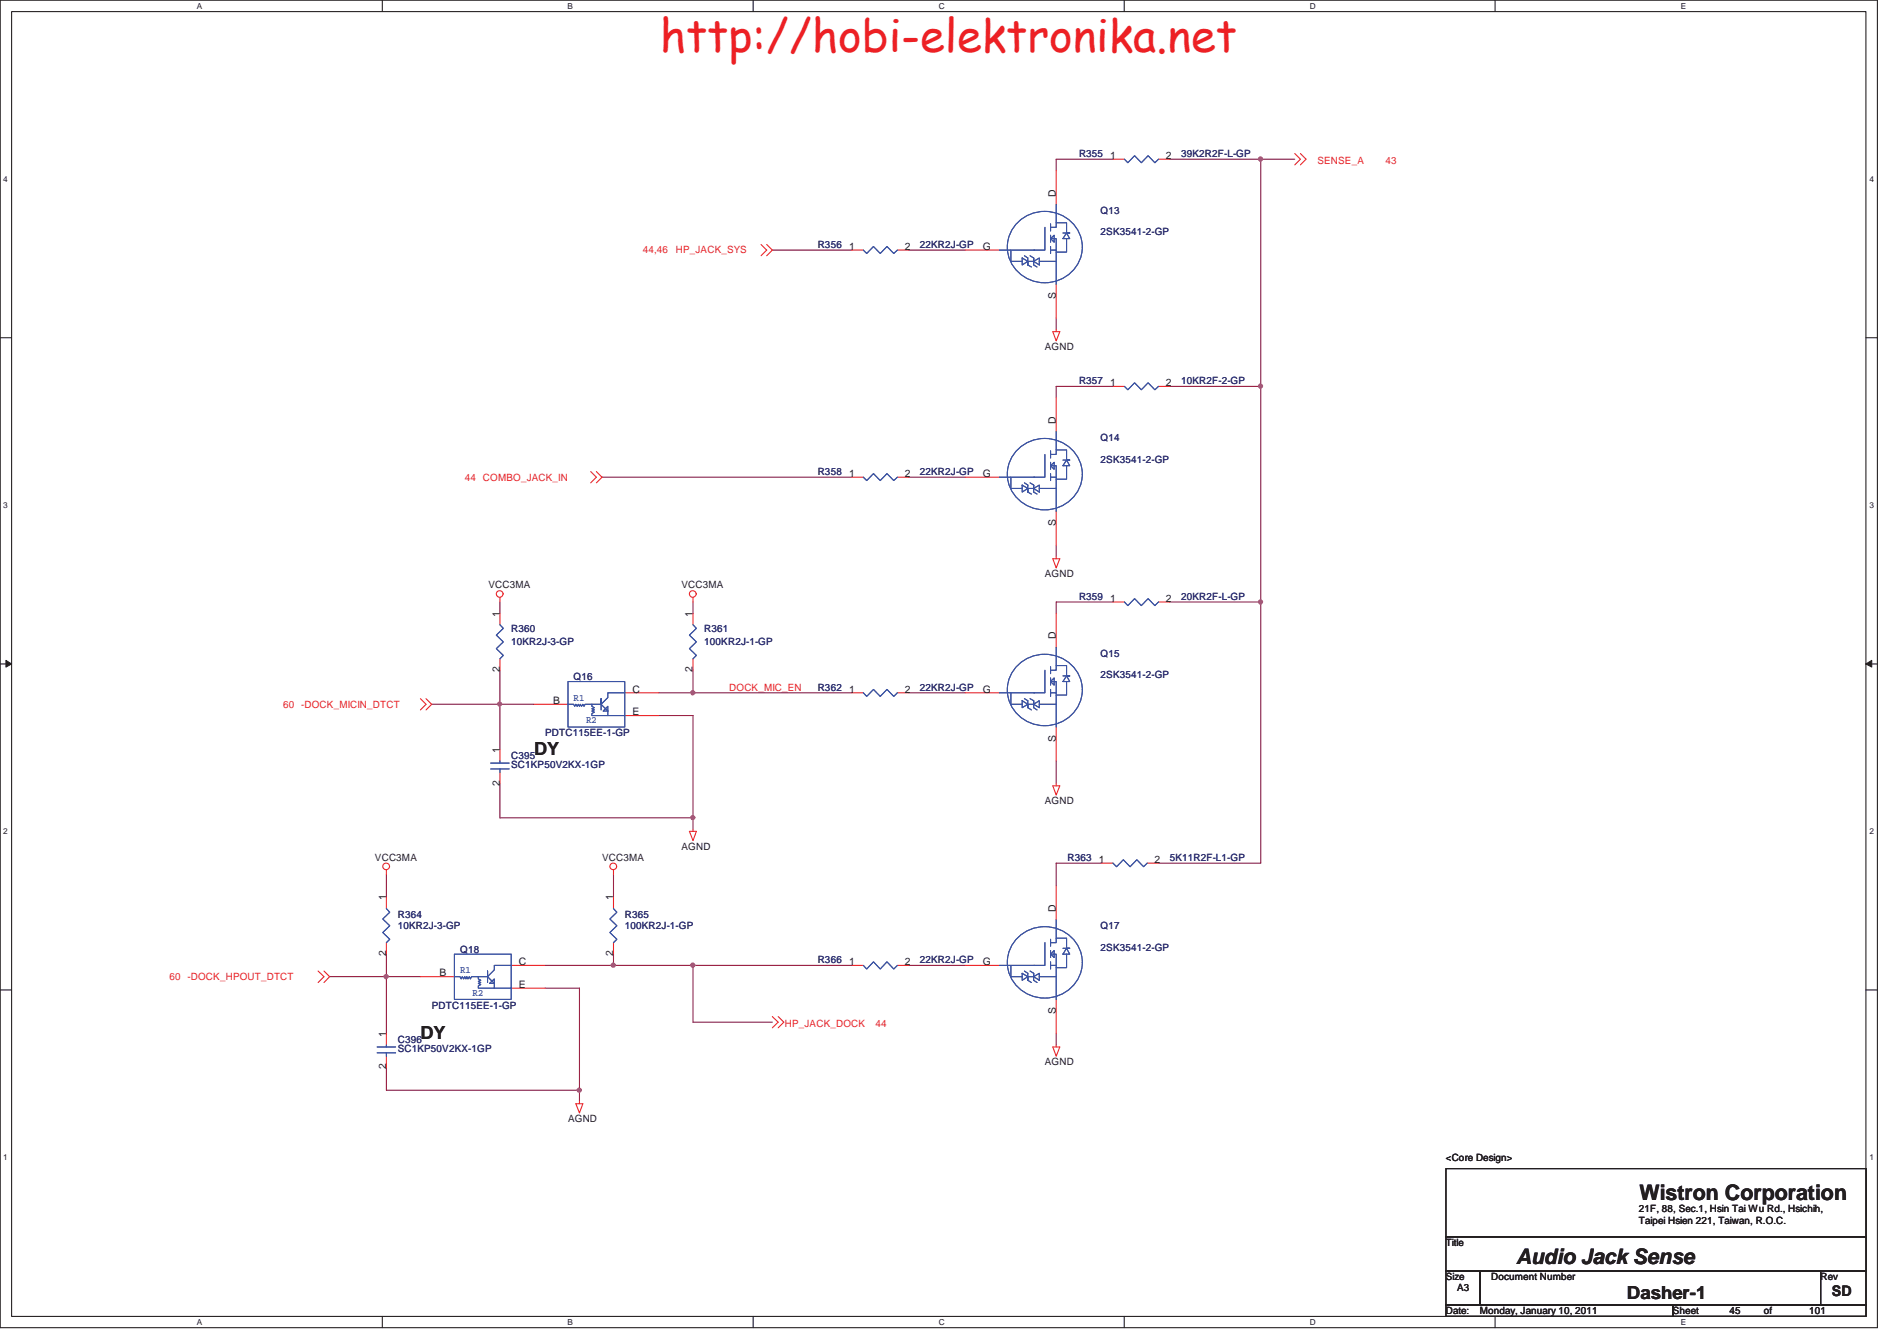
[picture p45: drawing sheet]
<svg xmlns="http://www.w3.org/2000/svg" width="297mm" height="210mm" viewBox="0 0 297 210" stroke-linecap="round" stroke-linejoin="round" font-family="sans-serif">
<defs><g id="words">
<text font-size="7.1" fill="#ed2024" x="103.3" y="8.1">http://hobi-elektronika.net</text>
<g font-size="3.3" fill="#231f20">
<text x="256.7" y="187.9">Wistron Corporation</text>
<text x="237.4" y="197.9">Audio Jack Sense</text>
</g>
<g font-size="2.8" fill="#231f20">
<text x="83.7" y="118.2">DY</text>
<text x="65.9" y="162.7">DY</text>
<text x="254.8" y="203.4">Dasher-1</text>
</g>
<text font-size="2.3" fill="#231f20" x="286.8" y="202.9">SD</text>
<g font-size="1.6" fill="#2d2d72">
<text x="169" y="24.6">R355</text>
<text x="185" y="24.6">39K2R2F-L-GP</text>
<text x="172.3" y="33.5">Q13</text>
<text x="128" y="38.8">R356</text>
<text x="144" y="38.8">22KR2J-GP</text>
<text x="172.3" y="36.9">2SK3541-2-GP</text>
<text x="169" y="60.2">R357</text>
<text x="185" y="60.2">10KR2F-2-GP</text>
<text x="172.3" y="69">Q14</text>
<text x="128" y="74.4">R358</text>
<text x="144" y="74.4">22KR2J-GP</text>
<text x="172.3" y="72.4">2SK3541-2-GP</text>
<text x="169" y="93.9">R359</text>
<text x="185" y="93.9">20KR2F-L-GP</text>
<text x="80" y="98.9">R360</text>
<text x="80" y="101">10KR2J-3-GP</text>
<text x="110.3" y="98.9">R361</text>
<text x="110.3" y="101">100KR2J-1-GP</text>
<text x="89.8" y="106.5">Q16</text>
<text x="172.3" y="102.8">Q15</text>
<text x="172.3" y="106.2">2SK3541-2-GP</text>
<text x="128" y="108.2">R362</text>
<text x="144" y="108.2">22KR2J-GP</text>
<text x="80" y="118.8">C395</text>
<text x="85.4" y="115.3">PDTC115EE-1-GP</text>
<text x="80" y="120.3">SC1KP50V2KX-1GP</text>
<text x="167.2" y="134.8">R363</text>
<text x="183.2" y="134.8">5K11R2F-L1-GP</text>
<text x="62.3" y="143.7">R364</text>
<text x="97.8" y="143.7">R365</text>
<text x="62.3" y="145.5">10KR2J-3-GP</text>
<text x="72.1" y="149.2">Q18</text>
<text x="97.8" y="145.5">100KR2J-1-GP</text>
<text x="172.3" y="145.5">Q17</text>
<text x="172.3" y="148.9">2SK3541-2-GP</text>
<text x="128" y="150.8">R366</text>
<text x="144" y="150.8">22KR2J-GP</text>
<text x="67.6" y="157.9">PDTC115EE-1-GP</text>
<text x="62.3" y="163.3">C396</text>
<text x="62.3" y="164.7">SC1KP50V2KX-1GP</text>
</g>
<g font-size="1.6" fill="#231f20">
<text x="173.9" y="24.9">1</text>
<text x="182.5" y="24.9">2</text>
<text x="165.3" y="30.8" transform="rotate(-90 165.3 30.8)">D</text>
<text x="133" y="39.1">1</text>
<text x="141.7" y="39.1">2</text>
<text x="153.9" y="39.1">G</text>
<text x="165.3" y="46.8" transform="rotate(-90 165.3 46.8)">S</text>
<text x="163.6" y="54.8">AGND</text>
<text x="173.9" y="60.4">1</text>
<text x="182.5" y="60.4">2</text>
<text x="165.3" y="66.3" transform="rotate(-90 165.3 66.3)">D</text>
<text x="133" y="74.7">1</text>
<text x="141.7" y="74.7">2</text>
<text x="153.9" y="74.7">G</text>
<text x="165.3" y="82.3" transform="rotate(-90 165.3 82.3)">S</text>
<text x="76.5" y="92.1">VCC3MA</text>
<text x="106.7" y="92.1">VCC3MA</text>
<text x="163.6" y="90.4">AGND</text>
<text x="173.9" y="94.2">1</text>
<text x="182.5" y="94.2">2</text>
<text x="78.2" y="96.6" transform="rotate(-90 78.2 96.6)">1</text>
<text x="108.4" y="96.6" transform="rotate(-90 108.4 96.6)">1</text>
<text x="165.3" y="100.1" transform="rotate(-90 165.3 100.1)">D</text>
<text x="78.2" y="105.2" transform="rotate(-90 78.2 105.2)">2</text>
<text x="108.4" y="105.2" transform="rotate(-90 108.4 105.2)">2</text>
<text x="86.6" y="110.2">B</text>
<text x="99" y="112">E</text>
<text x="99" y="108.4">C</text>
<text x="133" y="108.4">1</text>
<text x="141.7" y="108.4">2</text>
<text x="153.9" y="108.4">G</text>
<text x="78.2" y="117.9" transform="rotate(-90 78.2 117.9)">1</text>
<text x="165.3" y="116.1" transform="rotate(-90 165.3 116.1)">S</text>
<text x="78.2" y="123" transform="rotate(-90 78.2 123)">2</text>
<text x="163.6" y="125.9">AGND</text>
<text x="58.7" y="134.8">VCC3MA</text>
<text x="94.3" y="134.8">VCC3MA</text>
<text x="106.7" y="133">AGND</text>
<text x="172.1" y="135.1">1</text>
<text x="180.8" y="135.1">2</text>
<text x="60.5" y="141" transform="rotate(-90 60.5 141)">1</text>
<text x="96" y="141" transform="rotate(-90 96 141)">1</text>
<text x="165.3" y="142.8" transform="rotate(-90 165.3 142.8)">D</text>
<text x="60.5" y="149.7" transform="rotate(-90 60.5 149.7)">2</text>
<text x="96" y="149.7" transform="rotate(-90 96 149.7)">2</text>
<text x="68.8" y="152.9">B</text>
<text x="81.2" y="154.7">E</text>
<text x="81.2" y="151.1">C</text>
<text x="133" y="151.1">1</text>
<text x="141.7" y="151.1">2</text>
<text x="153.9" y="151.1">G</text>
<text x="165.3" y="158.7" transform="rotate(-90 165.3 158.7)">S</text>
<text x="60.5" y="167.4" transform="rotate(-90 60.5 167.4)">2</text>
<text x="60.5" y="162.3" transform="rotate(-90 60.5 162.3)">1</text>
<text x="163.6" y="166.8">AGND</text>
<text x="89" y="175.7">AGND</text>
<text x="226.4" y="181.8">&lt;Core Design&gt;</text>
<text x="256.6" y="189.8">21F, 88, Sec.1, Hsin Tai Wu Rd., Hsichih,</text>
<text x="256.6" y="191.6">Taipei Hsien 221, Taiwan, R.O.C.</text>
<text x="226.4" y="195.1">Title</text>
<text x="226.4" y="200.4">Size</text>
<text x="228.2" y="202.2">A3</text>
<text x="233.5" y="200.4">Document Number</text>
<text x="285.1" y="200.4">Rev</text>
<text x="226.4" y="205.8">Date:</text>
<text x="231.7" y="205.8">Monday, January 10, 2011</text>
<text x="261.9" y="205.8">Sheet</text>
<text x="270.8" y="205.8">45</text>
<text x="276.2" y="205.8">of</text>
<text x="283.3" y="205.8">101</text>
</g>
<g font-size="1.6" fill="#ec2426">
<text x="206.3" y="25.7">SENSE_A</text>
<text x="216.9" y="25.7">43</text>
<text x="100.7" y="39.7">44,46</text>
<text x="105.8" y="39.7">HP_JACK_SYS</text>
<text x="72.8" y="75.3">44 COMBO_JACK_IN</text>
<text x="44.3" y="110.8">60 -DOCK_MICIN_DTCT</text>
<text x="114.2" y="108.2">DOCK_MIC_EN</text>
<text x="26.5" y="153.5">60 -DOCK_HPOUT_DTCT</text>
<text x="122.9" y="160.8">HP_JACK_DOCK</text>
<text x="137.1" y="160.8">44</text>
</g>
<g font-size="1.6" fill="#3a53a4">
<text x="89.8" y="109.7">R1</text>
<text x="91.8" y="113.3">R2</text>
<text x="72.1" y="152.4">R1</text>
<text x="74" y="156">R2</text>
</g>
<g font-size="1.3" fill="#231f20">
<text x="30.8" y="1.4">A</text>
<text x="88.9" y="1.4">B</text>
<text x="147" y="1.4">C</text>
<text x="205.1" y="1.4">D</text>
<text x="263.2" y="1.4">E</text>
<text x=".5" y="28.5">4</text>
<text x="292.7" y="28.5">4</text>
<text x=".5" y="79.6">3</text>
<text x="292.7" y="79.6">3</text>
<text x=".5" y="130.6">2</text>
<text x="292.7" y="130.6">2</text>
<text x=".5" y="181.7">1</text>
<text x="292.7" y="181.7">1</text>
<text x="30.8" y="207.4">A</text>
<text x="88.9" y="207.4">B</text>
<text x="147" y="207.4">C</text>
<text x="205.1" y="207.4">D</text>
<text x="263.2" y="207.4">E</text>
</g>
</g></defs>
<path d="M0 0h294v207.9h-294zM1.8 1.8h290.4v204.3h-290.4z" fill="none" stroke="#231f20" stroke-width=".17"/>
<g fill="#fff">
<path d="M30.8 .2h.8v1.4h-.8z"/>
<path d="M30.8 206.3h.8v1.4h-.8z"/>
</g>
<path d="M59.9 0v1.8M59.9 206.1v1.8" fill="none" stroke="#231f20" stroke-width=".17"/>
<g fill="#fff">
<path d="M88.9 .2h.8v1.4h-.8z"/>
<path d="M88.9 206.3h.8v1.4h-.8z"/>
</g>
<path d="M117.9 0v1.8M117.9 206.1v1.8" fill="none" stroke="#231f20" stroke-width=".17"/>
<g fill="#fff">
<path d="M146.9 .2h.9v1.4h-.9z"/>
<path d="M146.9 206.3h.9v1.4h-.9z"/>
</g>
<path d="M176 0v1.8M176 206.1v1.8" fill="none" stroke="#231f20" stroke-width=".17"/>
<g fill="#fff">
<path d="M205 .2h.9v1.4h-.9z"/>
<path d="M205 206.3h.9v1.4h-.9z"/>
</g>
<path d="M234.1 0v1.8M234.1 206.1v1.8" fill="none" stroke="#231f20" stroke-width=".17"/>
<g fill="#fff">
<path d="M263.1 .2h.8v1.4h-.8z"/>
<path d="M263.1 206.3h.8v1.4h-.8z"/>
<path d="M.5 27.3h.7v1.4h-.7z"/>
<path d="M292.7 27.3h.6v1.4h-.6z"/>
<path d="M.5 78.4h.7v1.4h-.7z"/>
<path d="M292.7 78.4h.6v1.4h-.6z"/>
</g>
<path d="M0 52.9h1.8M292.2 52.9h1.8" fill="none" stroke="#231f20" stroke-width=".17"/>
<g fill="#fff">
<path d="M.5 129.5h.7v1.4h-.7z"/>
<path d="M292.7 129.5h.6v1.4h-.6z"/>
</g>
<path d="M0 104h1.8M292.2 104h1.8" fill="none" stroke="#231f20" stroke-width=".17"/>
<path d="M.9 103.4l.9 .6-.9 .5z" fill="#231f20"/>
<path d="M.9 103.4l.9 .6-.9 .5z" fill="none" stroke="#231f20" stroke-width=".16"/>
<path d="M292.2 104l.9-.6v1.1z" fill="#231f20"/>
<path d="M292.2 104l.9-.6v1.1z" fill="none" stroke="#231f20" stroke-width=".16"/>
<g fill="#fff">
<path d="M.5 180.6h.7v1.4h-.7z"/>
<path d="M292.7 180.6h.6v1.4h-.6z"/>
</g>
<path d="M0 155h1.8M292.2 155h1.8" fill="none" stroke="#231f20" stroke-width=".17"/>
<path d="M174.3 60.5h-8.9v1.8M197.4 60.5v33.8M85.4 154.7h5.3" fill="none" stroke="#7f1542" stroke-width=".17"/>
<circle cx="197.4" cy="60.5" r=".32" fill="#b8529f"/>
<circle cx="197.4" cy="60.5" r=".32" fill="none" stroke="#b8529f" stroke-width=".17"/>
<path d="M142.3 39.2h8.9M183.2 24.9h14.2M94.3 74.7h39.1M142.3 74.7h8.9M183.2 60.5h14.2M78.3 110.3v7.1M103.2 112h5.3M103.2 108.5h5.3M85.4 151.2h10.7" fill="none" stroke="#7f1542" stroke-width=".17"/>
<circle cx="78.2" cy="110.2" r=".32" fill="#b8529f"/>
<circle cx="78.2" cy="110.2" r=".32" fill="none" stroke="#b8529f" stroke-width=".17"/>
<path d="M120.9 39.2h12.5M197.4 24.9v35.6M78.3 105v5.3h-10.7" fill="none" stroke="#7f1542" stroke-width=".17"/>
<circle cx="197.4" cy="24.9" r=".32" fill="#b8529f"/>
<circle cx="197.4" cy="24.9" r=".32" fill="none" stroke="#b8529f" stroke-width=".17"/>
<path d="M165.4 24.9h8.9M197.4 24.9h5.3M165.4 49.8v1.8M165.4 85.4v1.8M165.4 119.2v3.5M60.5 137v3.5M96.1 137v3.5M60.5 149.4v3.5M60.5 167.2v3.5h30.2M165.4 161.8v1.8" fill="none" stroke="#7f1542" stroke-width=".17"/>
<circle cx="90.7" cy="170.7" r=".32" fill="#b8529f"/>
<circle cx="90.7" cy="170.7" r=".32" fill="none" stroke="#b8529f" stroke-width=".17"/>
<path d="M165.4 24.9v1.8M60.5 152.9h5.3M90.7 154.7v17.8" fill="none" stroke="#7f1542" stroke-width=".17"/>
<circle cx="60.5" cy="152.9" r=".32" fill="#b8529f"/>
<circle cx="60.5" cy="152.9" r=".32" fill="none" stroke="#b8529f" stroke-width=".17"/>
<path d="M78.3 94.3v1.8M108.5 94.3v1.8M78.3 122.7v5.4h30.2" fill="none" stroke="#7f1542" stroke-width=".17"/>
<circle cx="108.5" cy="128" r=".32" fill="#b8529f"/>
<circle cx="108.5" cy="128" r=".32" fill="none" stroke="#b8529f" stroke-width=".17"/>
<path d="M78.3 110.3h5.3M108.5 108.5h24.9M108.5 112v17.8M96.1 149.4v1.8M108.5 151.2h24.9M142.3 151.2h8.9" fill="none" stroke="#7f1542" stroke-width=".17"/>
<circle cx="108.5" cy="108.5" r=".32" fill="#b8529f"/>
<circle cx="108.5" cy="108.5" r=".32" fill="none" stroke="#b8529f" stroke-width=".17"/>
<path d="M174.3 94.3h-8.9v1.8M197.4 94.3v40.9h-16M108.5 105v3.5M142.3 108.5h8.9M172.5 135.2h-7.1v3.5M51.6 152.9h8.9v8.9" fill="none" stroke="#7f1542" stroke-width=".17"/>
<circle cx="197.4" cy="94.3" r=".32" fill="#b8529f"/>
<circle cx="197.4" cy="94.3" r=".32" fill="none" stroke="#b8529f" stroke-width=".17"/>
<path d="M183.2 94.3h14.2M108.5 151.2v8.9" fill="none" stroke="#7f1542" stroke-width=".17"/>
<circle cx="108.5" cy="151.1" r=".32" fill="#b8529f"/>
<circle cx="108.5" cy="151.1" r=".32" fill="none" stroke="#b8529f" stroke-width=".17"/>
<path d="M96.1 151.2h12.4M108.5 160.1h12.4" fill="none" stroke="#7f1542" stroke-width=".17"/>
<circle cx="96" cy="151.1" r=".32" fill="#b8529f"/>
<circle cx="96" cy="151.1" r=".32" fill="none" stroke="#b8529f" stroke-width=".17"/>
<g fill="none" stroke="#ec2426" stroke-width=".17">
<path d="M119.2 38.3l.9 .9-.9 .8M120.1 38.3l.8 .9-.8 .8M133.4 39.2h1.8M140.5 39.2h1.8M151.2 39.2h5.3M165.4 26.7v5.3M174.3 24.9h1.8M181.4 24.9h1.8M202.7 24l.9 .9-.9 .9M203.6 24l.9 .9-.9 .9M164.9 51.9h1l-.5 1.5zM165.4 44.5v5.3"/>
<path d="M165.4 51.6v.3M92.5 73.8l.9 .9-.9 .9M93.4 73.8l.9 .9-.9 .9M133.4 74.7h1.8M140.5 74.7h1.8M151.2 74.7h5.3M165.4 62.3v5.3M174.3 60.5h1.8M181.4 60.5h1.8M78.3 93.6v.7M78.3 96.1v1.7M108.5 93.6v.7"/>
<path d="M108.5 96.1v1.7M164.9 87.5h1l-.5 1.4zM165.4 80v5.4M165.4 87.2v.3M165.4 96.1v5.3M174.3 94.3h1.8M181.4 94.3h1.8M65.8 109.4l.9 .9-.9 .9M66.7 109.4l.9 .9-.9 .9M78.3 103.2v1.8M78.3 117.4v1.8M83.6 110.3h5.3"/>
<path d="M97.8 108.5h5.4M97.8 112h5.4M108.5 103.2v1.8M133.4 108.5h1.8M140.5 108.5h1.8M151.2 108.5h5.3M165.4 113.8v5.4M60.5 136.2v.8M78.3 120.9v1.8M96.1 136.2v.8M108 130.2h1l-.5 1.4zM108.5 129.8v.4"/>
<path d="M164.9 123.1h1l-.5 1.4zM165.4 122.7v.4M165.4 138.7v5.3M172.5 135.2h1.8M179.6 135.2h1.8M49.8 152.1l.9 .8-.9 .9M50.7 152.1l.9 .8-.9 .9M60.5 140.5v1.8M60.5 147.6v1.8M65.8 152.9h5.4M80 154.7h5.4M80 151.2h5.4"/>
<path d="M96.1 140.5v1.8M96.1 147.6v1.8M120.9 159.2l.9 .9-.9 .8M121.8 159.2l.9 .9-.9 .8M133.4 151.2h1.8M140.5 151.2h1.8M151.2 151.2h5.3M165.4 156.5v5.3M60.5 161.8v1.8M60.5 165.4v1.8M90.2 172.8h1.1l-.6 1.5zM90.7 172.5v.3"/>
<path d="M164.9 163.9h1l-.5 1.5zM165.4 163.6v.3"/>
<circle cx="78.3" cy="93" r=".52"/>
<circle cx="108.5" cy="93" r=".53"/>
<circle cx="60.5" cy="135.7" r=".52"/>
<circle cx="96" cy="135.7" r=".52"/>
</g>
<path d="M226.4 183h65.8v10.7h-65.8zM226.4 193.7h65.8v5.3h-65.8zM226.4 199h5.3v5.3h-5.3zM231.7 199h53.4v5.3h-53.4zM285.1 199h7.1v5.3h-7.1zM226.4 204.3h35.6v1.8h-35.6zM262 204.3h30.2v1.8h-30.2z" fill="none" stroke="#231f20" stroke-width=".17"/>
<g fill="none" stroke="#3a53a4" stroke-width=".17">
<path d="M135.2 39.2l.5 .5 1.1-1.1 1 1.1 1.1-1.1 1 1.1 .6-.5M156.5 39.2h5.5M158.3 39.2v1.7h1.8M159.5 34.7a5.9 5.9 0 0 1 6.2-1.2 5.9 5.9 0 0 1 3.8 5.2 5.9 5.9 0 0 1-5.9 5.6 5.9 5.9 0 0 1-5.9-5.6 5.4 5.4 0 0 1 1.8-4zM163.6 35.6v3.6h-1.7M164.5 39.2h.9v5.3M164.5 37.4h.9v1.8M164.5 37.4l.6-.6v1.1zM164.5 35v1.2M164.5 36.8v1.1M164.5 38.6v1.1M165.4 32v3.6h-.9"/>
<path d="M165.4 34.9h1.6v1.6h.5h-1.1M167 36.5l.5 .9h-1.1zM167 37.4v2.1h-1.6M176.1 24.9l.5 .6 1.1-1.1 1 1.1 1.1-1.1 1 1.1 .6-.6M160.1 40.4l.8 .5-.8 .6zM160.4 40l.5 .4v1.1v-.6h1v-.5v1.1l.5 .3M160.9 41.5l.6 .3M161.3 40l.6 .4M161.9 40.9l.8-.5v1.1zM162.7 40.9h2.7M135.2 74.7l.5 .6 1.1-1.1 1 1.1 1.1-1.1 1 1.1 .6-.6M156.5 74.7h5.5"/>
<path d="M158.3 74.7v1.8h1.8M159.5 70.3a5.9 5.9 0 0 1 6.2-1.3 5.9 5.9 0 0 1 3.8 5.3 5.9 5.9 0 0 1-5.9 5.5 5.9 5.9 0 0 1-5.9-5.5 5.5 5.5 0 0 1 1.8-4zM160.1 76l.8 .5-.8 .6zM160.4 75.6l.5 .4v1.1v-.6h1v-.5v1.1l.5 .3M160.9 77.1l.6 .3M161.3 75.6l.6 .4M161.9 76.5l.8-.5v1.1zM162.7 76.5h2.7M163.6 71.2v3.5h-1.7M164.5 74.7h.9v5.3M164.5 72.9h.9v1.8M164.5 72.9l.6-.5v1.1z"/>
<path d="M164.5 70.6v1.1M164.5 72.4v1.1M164.5 74.2v1.1M165.4 67.6v3.6h-.9M165.4 70.5h1.6v1.5h.5h-1.1M167 72l.5 .9h-1.1zM167 72.9v2.1h-1.6M176.1 60.5l.5 .5 1.1-1.1 1 1.1 1.1-1.1 1 1.1 .6-.5M78.3 97.8l.5 .6-1.1 1.1 1.1 1-1.1 1.1 1.1 1-.5 .6M108.5 97.8l.5 .6-1 1.1 1 1-1 1.1 1 1-.5 .6M176.1 94.3l.5 .5 1.1-1.1 1 1.1 1.1-1.1 1 1.1 .6-.5M76.8 119.5h2.9"/>
<path d="M78.3 119.2v.3M88.9 110.3h.9l.2 .3 .2-.3 .2 .3 .2-.3 .1 .3 .2-.3 .2 .3 .2-.3 .1 .3 .2-.3h2.5v-.9v1.8M88.9 106.7h8.9v7.1h-8.9zM92.7 110.3v.3l.4 .2-.4 .2 .4 .2-.4 .1 .4 .2-.4 .2v.3h2.5M94.4 111.3l.8-.7v.7zM97.8 108.5h-2.6v.7l-1.1 1.1 1.1 1v.7h2.6M135.2 108.5l.5 .5 1.1-1 1 1 1.1-1 1 1 .6-.5M156.5 108.5h5.5M158.3 108.5v1.8h1.8M159.5 104.1a5.9 5.9 0 0 1 6.2-1.3 5.9 5.9 0 0 1 3.8 5.2 5.9 5.9 0 0 1-5.9 5.6 5.9 5.9 0 0 1-5.9-5.6 5.4 5.4 0 0 1 1.8-3.9zM160.1 109.7l.8 .6-.8 .5zM160.4 109.4l.5 .3v1.1v-.5h1v-.6v1.1l.5 .4"/>
<path d="M160.9 110.8l.6 .4M161.3 109.4l.6 .3M161.9 110.3l.8-.6v1.1zM162.7 110.3h2.7M163.6 105v3.5h-1.7M164.5 108.5h.9v5.3M164.5 106.7h.9v1.8M164.5 106.7l.6-.5v1.1zM164.5 104.4v1.1M164.5 106.2v1.1M164.5 108v1M165.4 101.4v3.6h-.9"/>
<path d="M165.4 104.2h1.6v1.6h.5h-1.1M167 105.8l.5 .9h-1.1zM167 106.7v2.1h-1.6M76.8 120.4h2.9M78.3 120.4v.5M174.3 135.2l.5 .5 1.1-1.1 1.1 1.1 1-1.1 1.1 1.1 .5-.5M60.5 142.3l.5 .5-1.1 1.1 1.1 1.1-1.1 1 1.1 1.1-.5 .5M71.2 149.4h8.8v7.1h-8.8zM71.2 152.9h.8l.2 .4 .2-.4 .2 .4 .2-.4 .2 .4 .1-.4 .2 .4 .2-.4 .2 .4 .1-.4h2.5v-.8v1.7M74.9 152.9v.4l.4 .2-.4 .2 .4 .1-.4 .2 .4 .2-.4 .2v.3h2.5M76.7 154l.7-.7v.7zM80 151.2h-2.6v.7l-1.1 1 1.1 1.1v.7h2.6"/>
<path d="M96.1 142.3l.5 .5-1.1 1.1 1.1 1.1-1.1 1 1.1 1.1-.5 .5M135.2 151.2l.5 .5 1.1-1.1 1 1.1 1.1-1.1 1 1.1 .6-.5M156.5 151.2h5.5M158.3 151.2v1.7h1.8M159.5 146.7a5.9 5.9 0 0 1 6.2-1.2 5.9 5.9 0 0 1 3.8 5.2 5.9 5.9 0 0 1-5.9 5.6 5.9 5.9 0 0 1-5.9-5.6 5.5 5.5 0 0 1 1.8-4zM160.1 152.4l.8 .5-.8 .6zM160.4 152.1l.5 .3v1.1v-.6h1v-.5v1.1l.5 .3M160.9 153.5l.6 .3M161.3 152.1l.6 .3M161.9 152.9l.8-.5v1.1zM162.7 152.9h2.7M163.6 147.6v3.6h-1.7"/>
<path d="M164.5 151.2h.9v5.3M164.5 149.4h.9v1.8M164.5 149.4l.6-.6v1.1zM164.5 147.1v1.1M164.5 148.8v1.1M164.5 150.6v1.1M165.4 144v3.6h-.9M165.4 146.9h1.6v1.6h.5h-1.1M167 148.5l.5 .9h-1.1zM167 149.4v2.1h-1.6M59.1 164.9h2.8M59.1 163.9h2.8"/>
<path d="M60.5 163.6v.3M60.5 164.9v.5"/>
</g>
<circle cx="197.4" cy="60.5" r=".32" fill="#b8529f"/>
<circle cx="197.4" cy="60.5" r=".32" fill="none" stroke="#b8529f" stroke-width=".17"/>
<circle cx="78.2" cy="110.2" r=".32" fill="#b8529f"/>
<circle cx="78.2" cy="110.2" r=".32" fill="none" stroke="#b8529f" stroke-width=".17"/>
<circle cx="197.4" cy="24.9" r=".32" fill="#b8529f"/>
<circle cx="197.4" cy="24.9" r=".32" fill="none" stroke="#b8529f" stroke-width=".17"/>
<circle cx="90.7" cy="170.7" r=".32" fill="#b8529f"/>
<circle cx="90.7" cy="170.7" r=".32" fill="none" stroke="#b8529f" stroke-width=".17"/>
<circle cx="60.5" cy="152.9" r=".32" fill="#b8529f"/>
<circle cx="60.5" cy="152.9" r=".32" fill="none" stroke="#b8529f" stroke-width=".17"/>
<circle cx="108.5" cy="128" r=".32" fill="#b8529f"/>
<circle cx="108.5" cy="128" r=".32" fill="none" stroke="#b8529f" stroke-width=".17"/>
<circle cx="108.5" cy="108.5" r=".32" fill="#b8529f"/>
<circle cx="108.5" cy="108.5" r=".32" fill="none" stroke="#b8529f" stroke-width=".17"/>
<circle cx="197.4" cy="94.3" r=".32" fill="#b8529f"/>
<circle cx="197.4" cy="94.3" r=".32" fill="none" stroke="#b8529f" stroke-width=".17"/>
<circle cx="108.5" cy="151.1" r=".32" fill="#b8529f"/>
<circle cx="108.5" cy="151.1" r=".32" fill="none" stroke="#b8529f" stroke-width=".17"/>
<circle cx="96" cy="151.1" r=".32" fill="#b8529f"/>
<circle cx="96" cy="151.1" r=".32" fill="none" stroke="#b8529f" stroke-width=".17"/>
<use href="#words"/>
</svg>
